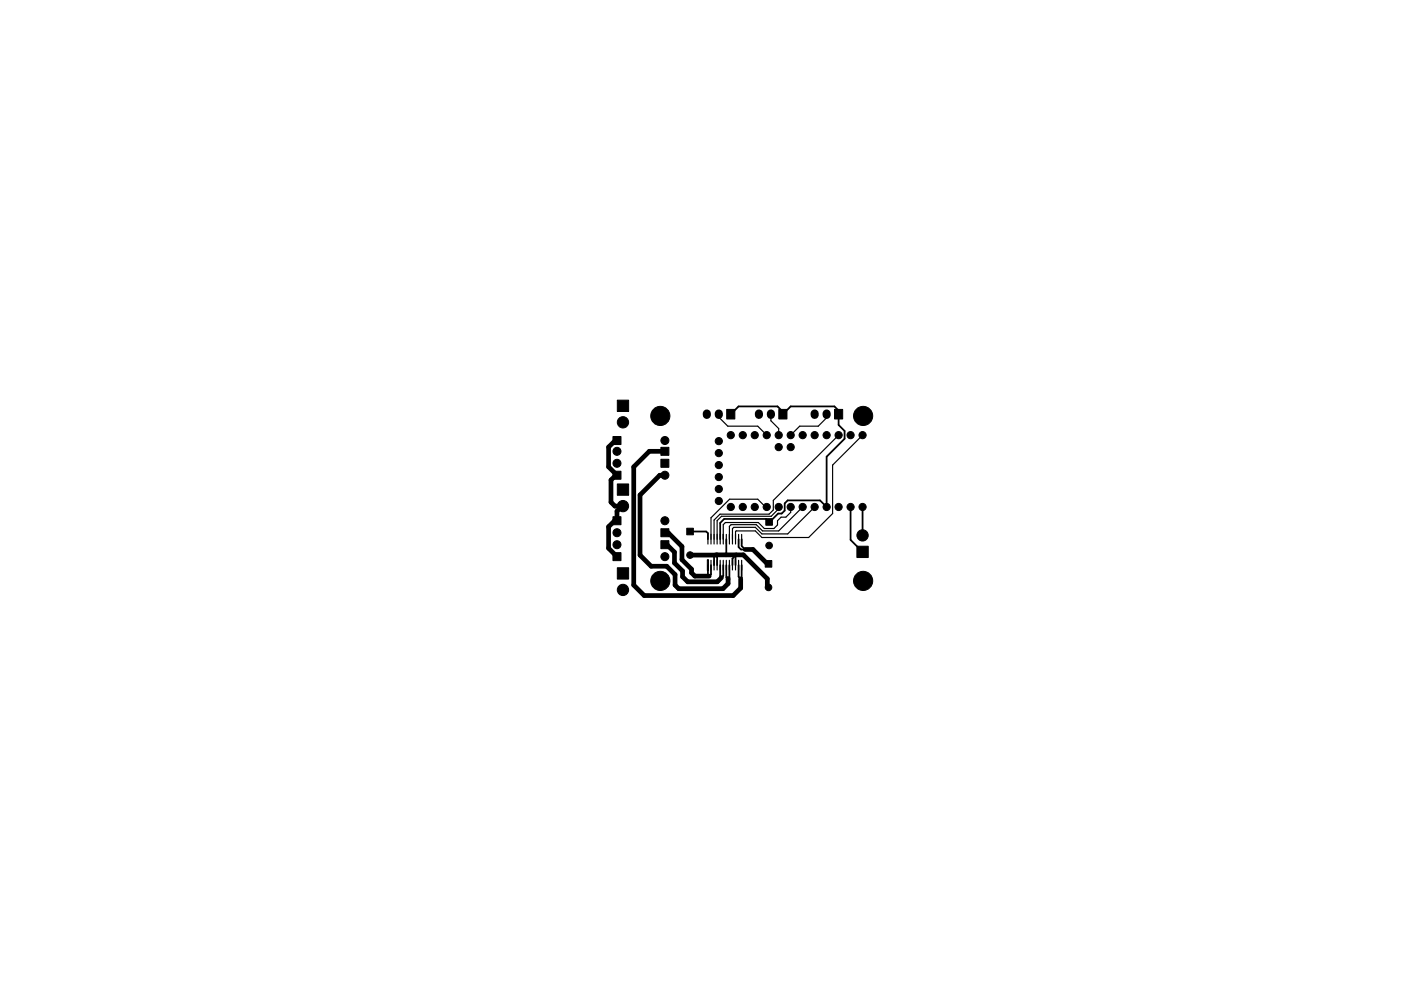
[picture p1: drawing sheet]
<svg xmlns="http://www.w3.org/2000/svg" width="297mm" height="210mm" viewBox="0 0 297 210" stroke-linecap="round" stroke-linejoin="round" font-family="sans-serif">
<g fill="#000" stroke="#000" stroke-width=".21">
<path d="M130.9 84.9h2.4v2.4h-2.4zM130 92.6h1.7v1.7h-1.7zM130 100h1.7v1.7h-1.7zM140.1 94.9h1.7v1.7h-1.7zM140.1 97.4h1.7v1.7h-1.7zM154.1 86.9h1.7v2h-1.7zM165.1 86.9h1.8v2h-1.8zM176.9 86.9h1.8v2h-1.8zM130.9 102.7h2.4v2.4h-2.4zM130 109.6h1.7v1.7h-1.7zM130 117.3h1.7v1.7h-1.7zM140.1 112.2h1.7v1.7h-1.7z"/>
<path d="M140.1 114.7h1.7v1.7h-1.7zM145.6 112.1h1.4v1.4h-1.4zM162.2 118.9h1.4v1.4h-1.4zM162.4 110h1.4v1.4h-1.4zM181.7 115.9h2.4v2.4h-2.4zM130.9 120.5h2.4v2.4h-2.4zM150 118.8h.2v2.3h-.2z"/>
<circle cx="130.8" cy="95.8" r=".85"/>
<circle cx="130.8" cy="98.3" r=".85"/>
<circle cx="132.1" cy="89.6" r="1.2"/>
<circle cx="140" cy="88.2" r="2.03"/>
<circle cx="141" cy="93.5" r=".85"/>
<circle cx="152.4" cy="98.7" r=".76"/>
<circle cx="152.4" cy="93.6" r=".76"/>
<circle cx="152.4" cy="96.1" r=".76"/>
<circle cx="154.9" cy="92.3" r=".76"/>
<circle cx="157.5" cy="92.3" r=".76"/>
<circle cx="160" cy="92.3" r=".76"/>
<circle cx="162.6" cy="92.3" r=".76"/>
<circle cx="165.1" cy="92.3" r=".76"/>
<circle cx="165.1" cy="94.9" r=".76"/>
<circle cx="167.6" cy="92.3" r=".76"/>
<circle cx="167.6" cy="94.9" r=".76"/>
<circle cx="170.2" cy="92.3" r=".76"/>
<circle cx="172.7" cy="92.3" r=".76"/>
<circle cx="175.3" cy="92.3" r=".76"/>
<circle cx="177.8" cy="92.3" r=".76"/>
<circle cx="180.3" cy="92.3" r=".76"/>
<circle cx="182.9" cy="92.3" r=".76"/>
<circle cx="183" cy="88.2" r="2.03"/>
<circle cx="130.8" cy="113" r=".85"/>
<circle cx="130.8" cy="115.6" r=".85"/>
<circle cx="132.1" cy="107.4" r="1.2"/>
<circle cx="141" cy="100.8" r=".85"/>
<circle cx="141" cy="118.1" r=".85"/>
<circle cx="141" cy="110.5" r=".85"/>
<circle cx="146.3" cy="117.8" r=".7"/>
<circle cx="152.4" cy="101.2" r=".76"/>
<circle cx="152.4" cy="103.8" r=".76"/>
<circle cx="152.4" cy="106.3" r=".76"/>
<circle cx="154.9" cy="107.6" r=".76"/>
<circle cx="157.5" cy="107.6" r=".76"/>
<circle cx="160" cy="107.6" r=".76"/>
<circle cx="162.6" cy="107.6" r=".76"/>
<circle cx="163.1" cy="115.7" r=".7"/>
<circle cx="165.1" cy="107.6" r=".76"/>
<circle cx="167.6" cy="107.6" r=".76"/>
<circle cx="170.2" cy="107.6" r=".76"/>
<circle cx="172.7" cy="107.6" r=".76"/>
<circle cx="175.3" cy="107.6" r=".76"/>
<circle cx="177.8" cy="107.6" r=".76"/>
<circle cx="180.3" cy="107.6" r=".76"/>
<circle cx="182.9" cy="107.6" r=".76"/>
<circle cx="182.9" cy="113.6" r="1.2"/>
<circle cx="132.1" cy="125.2" r="1.2"/>
<circle cx="140" cy="123.2" r="2.03"/>
<circle cx="162.9" cy="124.6" r=".7"/>
<circle cx="183" cy="123.2" r="2.03"/>
</g>
<path d="M149.9 87.7v.3M152.4 87.7v.3M160.9 87.7v.3M163.4 87.7v.3M172.7 87.7v.3M175.3 87.7v.3" fill="none" stroke="#000" stroke-width="1.7"/>
<g fill="none" stroke="#000" stroke-width=".25">
<path d="M152.4 87.9v.6l1.9 1.9h6.4l1.9 1.9M163.4 87.9v1.4l1.7 1.6v1.4M175.3 87.9v.7l-1.8 1.8h-4l-1.9 1.9v-.6M177.8 92.3l-13.8 13.9v2l-.9 .9h-10.4l-1.3 1.2v5.1M182.9 92.3l-6.4 6.4v10.3l-5.1 5h-9.9l-1.4-1.4h-4l-.2 .2v2.6M150.1 113.4v2M150.7 118.9v2M151.4 118.9v2M152 118.9v2M152.7 113.4v2M152.7 118.9v2M153.3 118.9v2"/>
<path d="M154 113.4v2M154 118.9v2M154.6 118.9v2M155.3 118.9v2M155.9 118.9v2M156.6 113.4v2M156.6 118.9v2M157.2 113.4v2M157.2 118.9v2M162.6 107.6h-.3l-1.6-1.7h-6l-4 4v5.5M165.1 107.6v.3l-1.6 1.6h-10.5l-1 1v4.9M167.6 107.6v1.1l-1 1h-1l-.8 .8v.9l-.7 .7h-2l-1.3-1.2h-7l-.5 .4v4.1"/>
<path d="M170.2 107.6l-5.1 5h-3.4l-1.4-1.3h-5.3l-.4 .4v3.7M172.7 107.6l-5.7 5.7h-5.5l-1.4-1.4h-4.5l-.3 .3v3.2"/>
</g>
<path d="M130.8 93.5h-.4l-1.4 1.4v4.2l1.8 1.7h-.2l-1.1 1v4.7l.9 .9h1.7M141 95.8h-3.3l-3.3 3.3v25l2.2 2.3h18.8l1.6-1.6v-2M131.9 107.4l-1.1 1.1v2h-.5l-1.3 1.3v4.5l1.8 1.8M141 113h.7l2.9 2.9v2.8l2 2.1v.7l.7 .7h3.1M141 115.6h.4l1.6 1.6v2.2l1.7 1.8v1.2l1.1 1h6.3l.9-.9M141 100.8h-1.1l-4.2 4.2v12.8l2.3 2.3h3.4l1.7 1.8v2.2l.8 .8h9.4l1.1-1.1v-1.1M151.8 117.7h5.8l5.1 5.1v1.6l.2 .2M152 117.7l-5.7 .1M158 116.6h1.6l3.1 3h.2" fill="none" stroke="#000" stroke-width="1"/>
<g fill="none" stroke="#000" stroke-width=".38">
<path d="M154.9 87.9l1.7-1.7h8.2l1.2 1.2v.5l1.6-1.7h9.3l.9 .9v3.1l1.3 1.2v1.7l-3.8 3.8v10.7l-1.4-1.4h-6.9l-.6 .6v1.5l-.7 .7h-.7l-1.8 1.7-.8-.6h-8.9l-.8 .9v3.4M146.3 112.8h3.4l.4 .3v1.3M150.1 119.9v2.1l.3 .2 .3-.3v-2M151.4 119.9v-1.8l.4-.4h.2v2.2M152.7 119.9v2.4l.3 .2 .3-.3v-2.3M153.9 117.6v.1M154 114.4l-.1 3.3M154 119.9v2.6l.4 .4 .2-.3v-2.7M155.9 117.9v2M156.1 117.7l-.8 .8v1.4M156.6 114.4v1.7l.5 .5h1.4M156.6 119.9v2.5l.4 .4 .2-.2v-2.7"/>
<path d="M157.2 114.4v1.4l.8 .8M180.3 107.6v6.9l2.6 2.6M182.9 107.6v6"/>
</g>
</svg>
